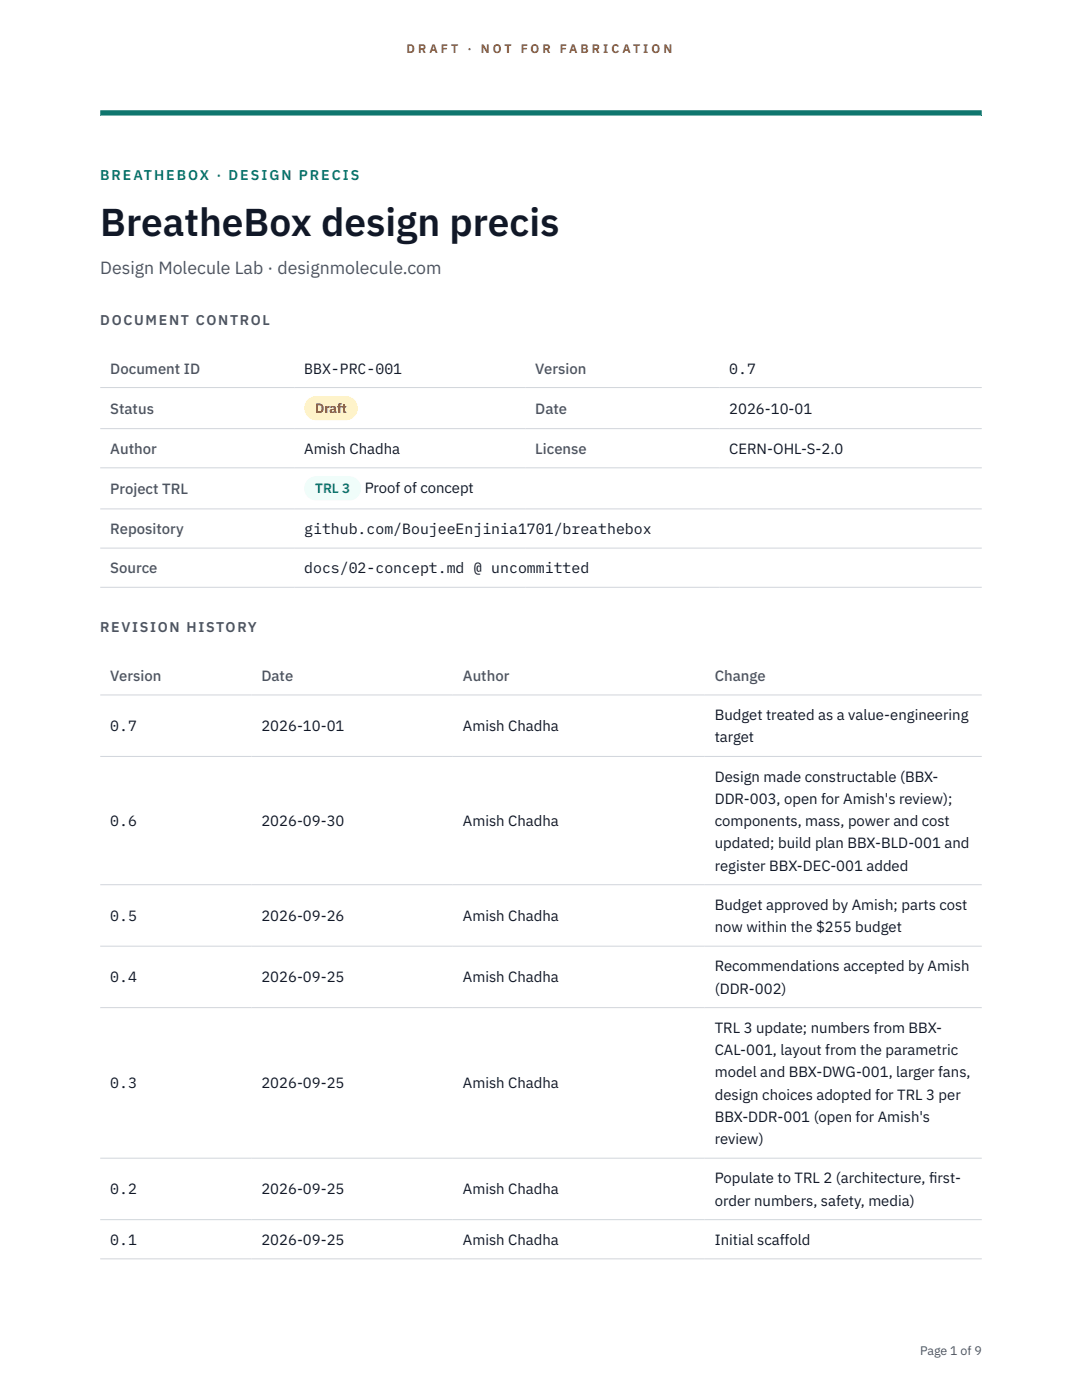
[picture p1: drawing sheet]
<svg xmlns="http://www.w3.org/2000/svg" width="216mm" height="279mm" viewBox="0 0 216 279" stroke-linecap="round" stroke-linejoin="round" font-family="sans-serif">
<defs><g id="words">
<text font-size="7.8" fill="#111827" x="20" y="47.1">BreatheBox design precis</text>
<text font-size="3.5" fill="#4b5563" x="20" y="54.6">Design Molecule Lab · designmolecule.com</text>
<g font-size="3" fill="#4b5563">
<text x="22" y="74.5">Document ID</text>
<text x="106.8" y="74.5">Version</text>
<text x="22" y="82.6">Status</text>
<text x="106.8" y="82.6">Date</text>
<text x="22" y="90.6">Author</text>
<text x="106.8" y="90.6">License</text>
<text x="22" y="98.6">Project TRL</text>
<text x="22" y="106.6">Repository</text>
<text x="22" y="114.4">Source</text>
<text x="22" y="135.9">Version</text>
<text x="52.2" y="135.9">Date</text>
<text x="92.4" y="135.9">Author</text>
<text x="142.6" y="135.9">Change</text>
</g>
<g font-size="3" fill="#111827">
<text x="60.7" y="74.5">BBX-PRC-001</text>
<text x="145.5" y="74.5">0.7</text>
<text x="145.5" y="82.6">2026-10-01</text>
<text x="60.7" y="90.6">Amish Chadha</text>
<text x="145.5" y="90.6">CERN-OHL-S-2.0</text>
<text x="72.8" y="98.5">Proof of concept</text>
<text x="60.7" y="106.6">github.com/BoujeeEnjinia1701/breathebox</text>
<text x="60.7" y="114.4">docs/02-concept.md @ uncommitted</text>
<text x="142.6" y="143.7">Budget treated as a value-engineering</text>
<text x="22" y="145.9">0.7</text>
<text x="52.2" y="145.9">2026-10-01</text>
<text x="92.4" y="145.9">Amish Chadha</text>
<text x="142.6" y="148.2">target</text>
<text x="142.6" y="156">Design made constructable (BBX-</text>
<text x="142.6" y="160.4">DDR-003, open for Amish's review);</text>
<text x="22" y="164.9">0.6</text>
<text x="52.2" y="164.9">2026-09-30</text>
<text x="92.4" y="164.9">Amish Chadha</text>
<text x="142.6" y="164.9">components, mass, power and cost</text>
<text x="142.6" y="169.3">updated; build plan BBX-BLD-001 and</text>
<text x="142.6" y="173.8">register BBX-DEC-001 added</text>
<text x="22" y="183.8">0.5</text>
<text x="52.2" y="183.8">2026-09-26</text>
<text x="92.4" y="183.8">Amish Chadha</text>
<text x="142.6" y="181.6">Budget approved by Amish; parts cost</text>
<text x="142.6" y="186">now within the $255 budget</text>
<text x="22" y="196.1">0.4</text>
<text x="52.2" y="196.1">2026-09-25</text>
<text x="92.4" y="196.1">Amish Chadha</text>
<text x="142.6" y="193.9">Recommendations accepted by Amish</text>
<text x="142.6" y="198.3">(DDR-002)</text>
<text x="142.6" y="206.1">TRL 3 update; numbers from BBX-</text>
<text x="142.6" y="210.6">CAL-001, layout from the parametric</text>
<text x="142.6" y="215">model and BBX-DWG-001, larger fans,</text>
<text x="22" y="217.2">0.3</text>
<text x="52.2" y="217.2">2026-09-25</text>
<text x="92.4" y="217.2">Amish Chadha</text>
<text x="142.6" y="219.5">design choices adopted for TRL 3 per</text>
<text x="142.6" y="223.9">BBX-DDR-001 (open for Amish's</text>
<text x="142.6" y="228.3">review)</text>
<text x="22" y="238.4">0.2</text>
<text x="52.2" y="238.4">2026-09-25</text>
<text x="92.4" y="238.4">Amish Chadha</text>
<text x="142.6" y="236.2">Populate to TRL 2 (architecture, f</text>
<text x="185.4" y="236.2">irst-</text>
<text x="142.6" y="240.6">order numbers, safety, media)</text>
<text x="22" y="248.4">0.1</text>
<text x="52.2" y="248.4">2026-09-25</text>
<text x="92.4" y="248.4">Amish Chadha</text>
<text x="142.6" y="248.4">Initial scaffold</text>
</g>
<text font-size="2.8" fill="#0f766e" x="20" y="36">BREATHEBOX · DESIGN PRECIS</text>
<g font-size="2.8" fill="#4b5563">
<text x="20" y="64.8">DOCUMENT CONTROL</text>
<text x="20" y="126.2">REVISION HISTORY</text>
</g>
<text font-size="2.7" fill="#92400e" x="62.9" y="82.5">Draft</text>
<text font-size="2.7" fill="#0f766e" x="62.9" y="98.5">TRL 3</text>
<g font-size="2.5" fill="#b45309">
<text x="81.1" y="10.5">D R A F T</text>
<text x="93.3" y="10.5">·</text>
<text x="95.9" y="10.5">N O T</text>
<text x="103.9" y="10.5">F O R</text>
<text x="111.7" y="10.5">F A B R I C A T I O N</text>
</g>
<text font-size="2.5" fill="#4b5563" x="183.6" y="270.3">Page 1 of 9</text>
</g></defs>
<path d="M20 23.1h175.9zM20 22h175.9v1.1h-175.9z" fill-rule="evenodd" fill="#0f766e"/>
<g fill="none" stroke="#d1d5db" stroke-width=".2">
<path d="M20 77.3h175.9M20 85.5h175.9M20 93.4h175.9M20 101.6h175.9M20 109.4h175.9M20 117.2h175.9M20 138.7h175.9M20 151h175.9M20 176.6h175.9M20 188.8h175.9M20 201.1h175.9M20 231.1h175.9"/>
<path d="M20 243.4h175.9M20 251.2h175.9"/>
</g>
<path d="M60.7 79h10.7v4.9h-10.7z" fill="#fef3c7"/>
<path d="M60.7 95.1h11.4v4.8h-11.4z" fill="#f0fdfa"/>
<use href="#words"/>
</svg>
